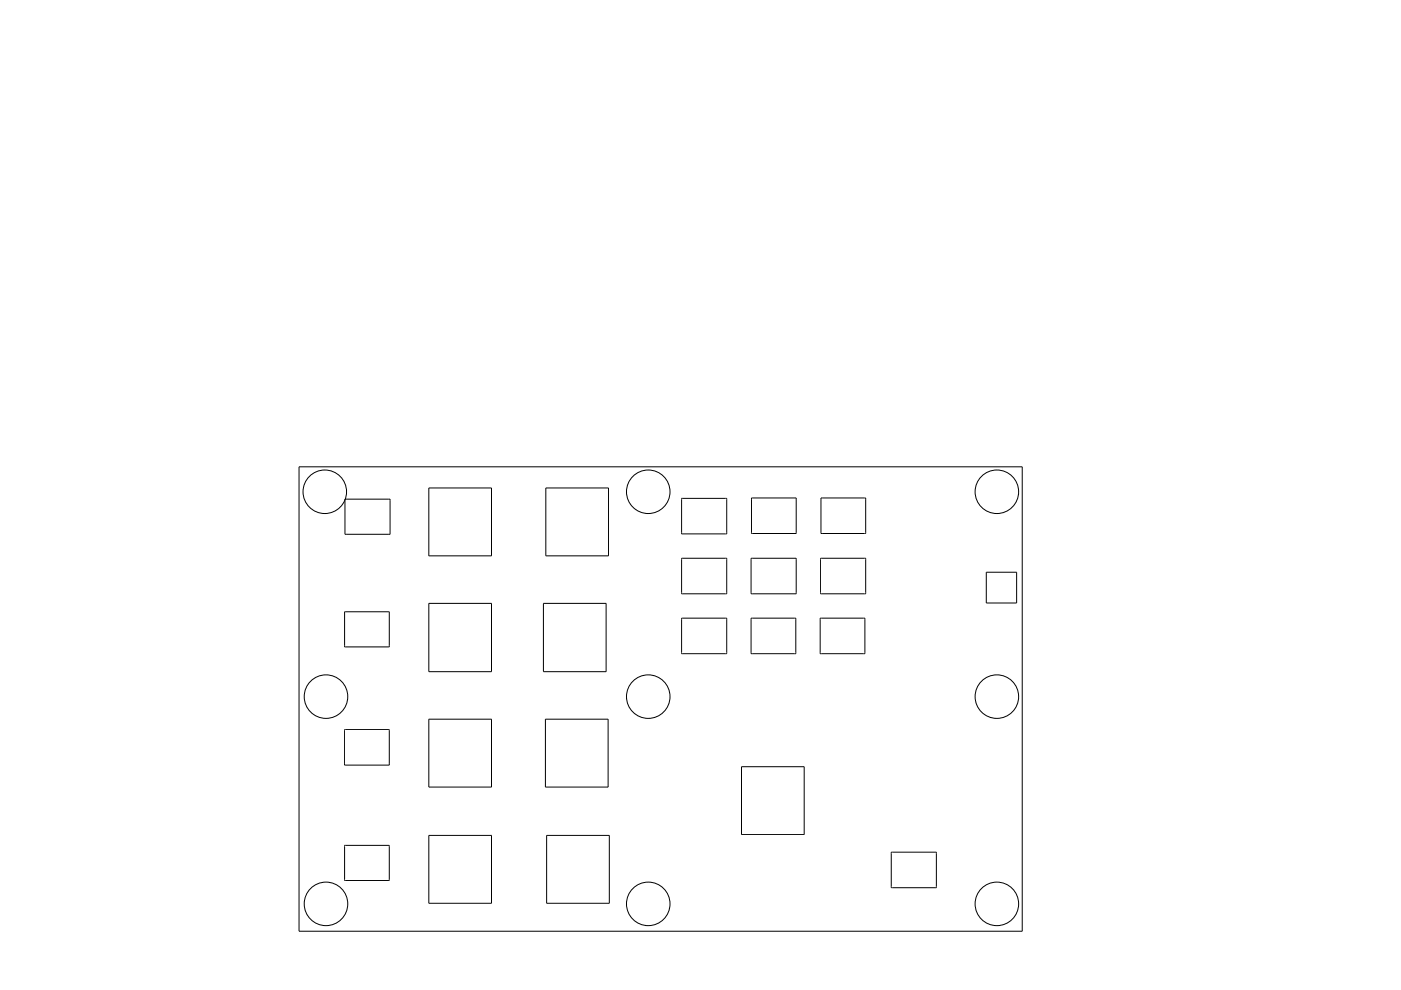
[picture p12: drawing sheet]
<svg xmlns="http://www.w3.org/2000/svg" width="297mm" height="210mm" viewBox="0 0 297 210" stroke-linecap="round" stroke-linejoin="round" font-family="sans-serif">
<g fill="none" stroke="#000" stroke-width=".21">
<path d="M63.4 99h153.3v98.4h-153.3zM73.1 105.8h9.6v7.5h-9.6zM90.9 103.5h13.3v14.4h-13.3zM115.7 103.5h13.3v14.4h-13.3zM144.5 118.4h9.6v7.5h-9.6zM144.5 105.7h9.6v7.5h-9.6zM159.2 118.4h9.6v7.5h-9.6zM159.3 105.6h9.5v7.5h-9.5zM174 118.4h9.5v7.5h-9.5zM174.1 105.6h9.4v7.5h-9.4zM73.1 129.7h9.4v7.5h-9.4zM90.9 127.9h13.3v14.5h-13.3z"/>
<path d="M115.2 127.9h13.3v14.5h-13.3zM144.5 131.1h9.6v7.5h-9.6zM159.2 131.1h9.5v7.5h-9.5zM173.9 131.1h9.5v7.5h-9.5zM209.1 121.3h6.4v6.5h-6.4zM73.1 154.7h9.4v7.5h-9.4zM90.9 152.5h13.3v14.4h-13.3zM115.6 152.5h13.3v14.4h-13.3zM73.1 179.2h9.4v7.5h-9.4zM90.9 177.1h13.3v14.4h-13.3zM115.9 177.1h13.3v14.4h-13.3zM157.2 162.6h13.3v14.4h-13.3z"/>
<path d="M189 180.7h9.5v7.5h-9.5z"/>
<circle cx="68.9" cy="104.3" r="4.6"/>
<circle cx="137.4" cy="104.3" r="4.6"/>
<circle cx="211.4" cy="104.3" r="4.6"/>
<circle cx="69.1" cy="147.7" r="4.6"/>
<circle cx="137.4" cy="147.7" r="4.6"/>
<circle cx="211.4" cy="147.7" r="4.6"/>
<circle cx="69.1" cy="191.6" r="4.6"/>
<circle cx="137.4" cy="191.6" r="4.6"/>
<circle cx="211.4" cy="191.6" r="4.6"/>
</g>
</svg>
